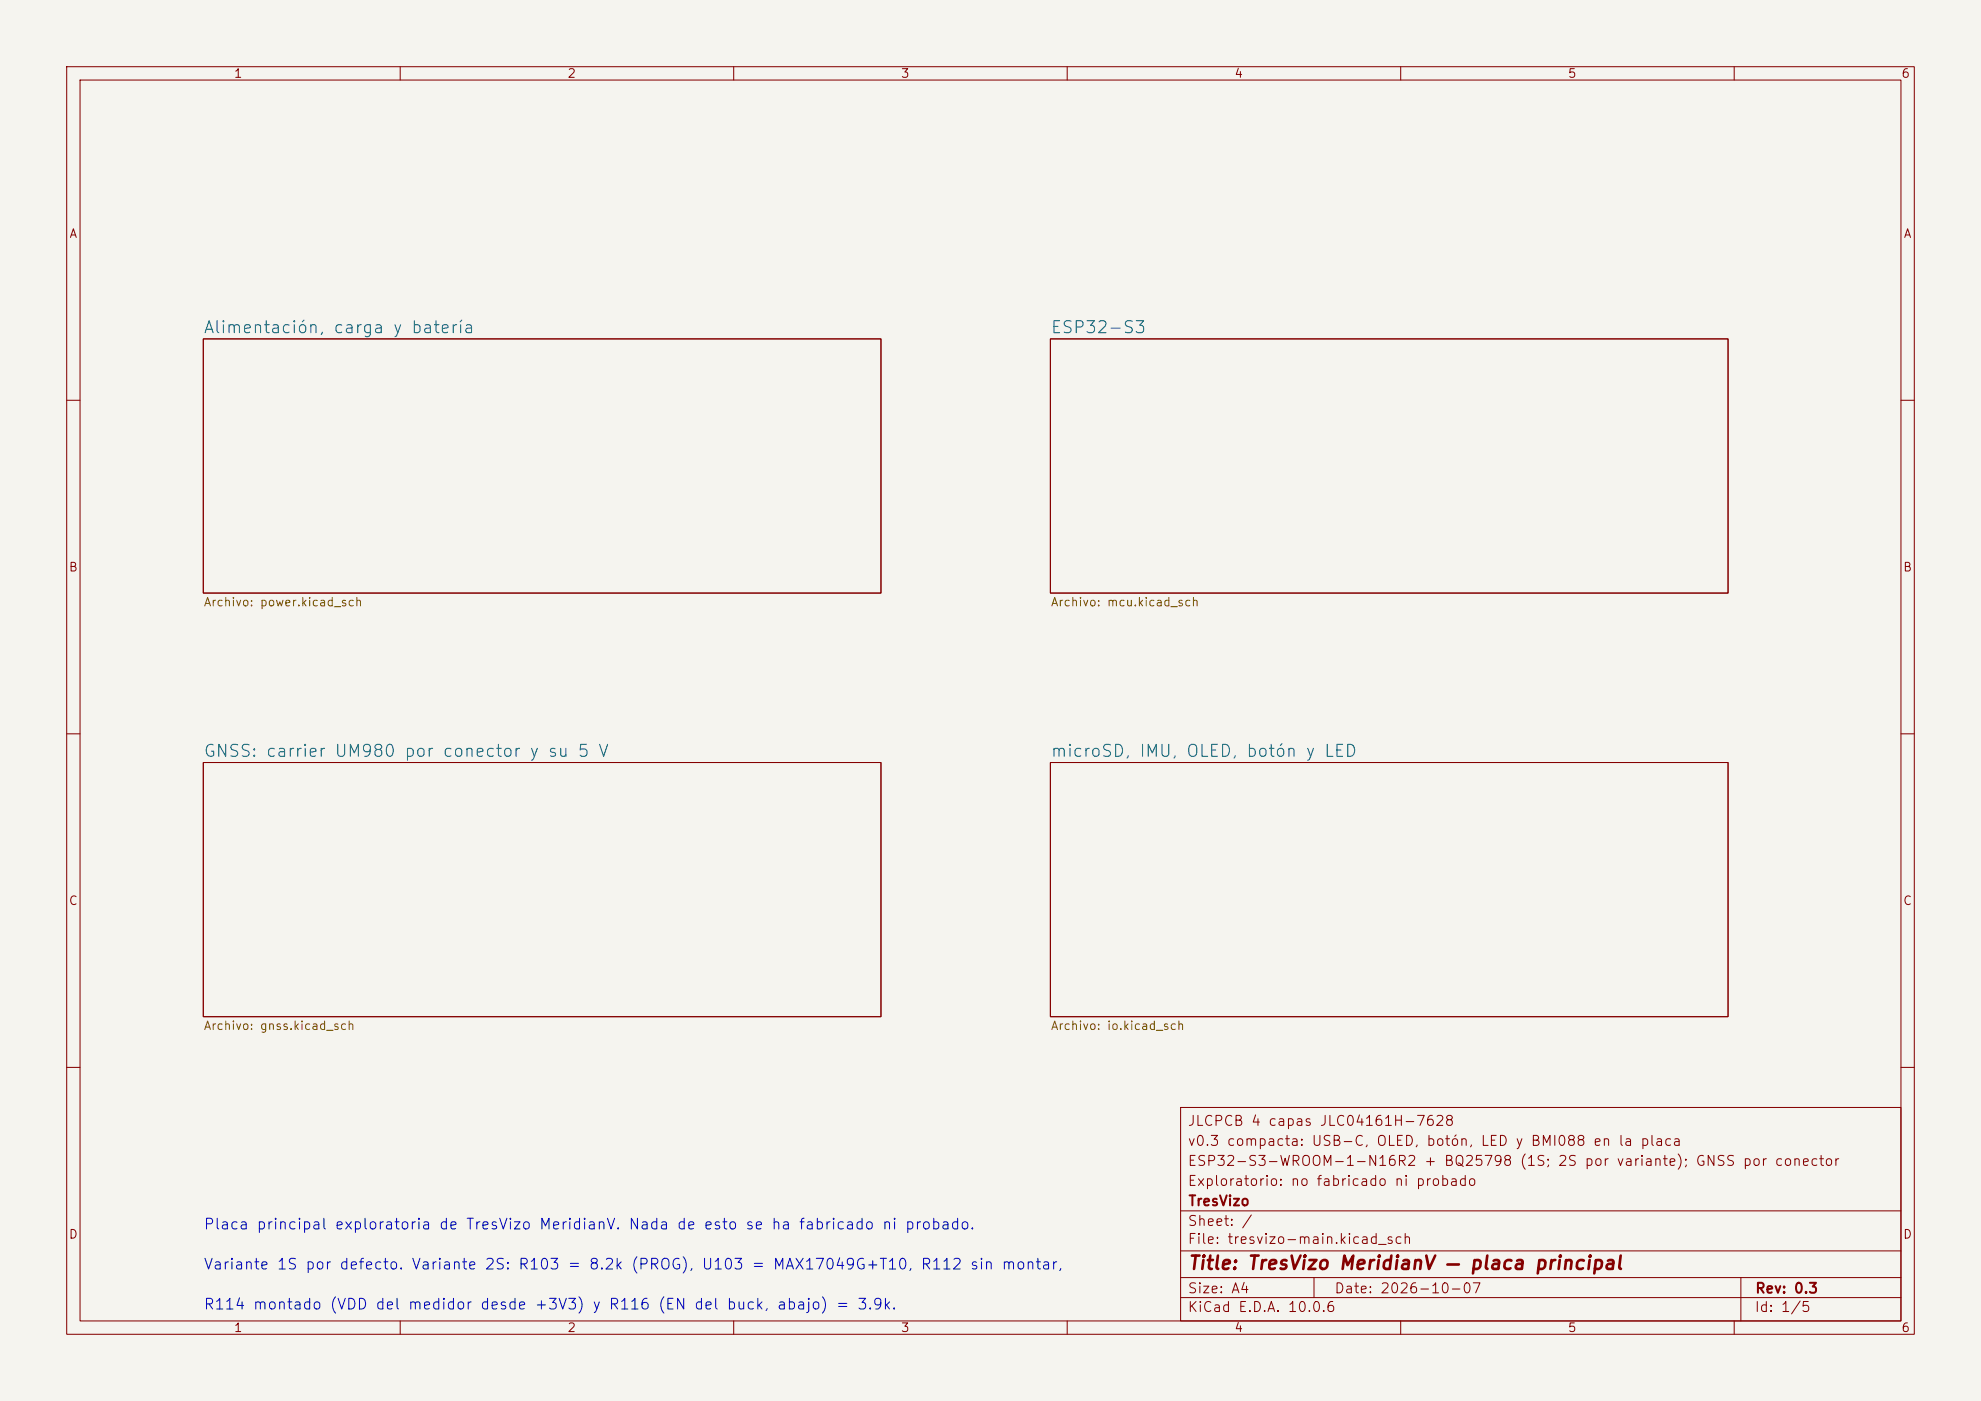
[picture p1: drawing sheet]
<svg xmlns="http://www.w3.org/2000/svg" width="297mm" height="210mm" viewBox="0 0 297 210" stroke-linecap="round" stroke-linejoin="round" font-family="sans-serif">
<defs><g id="words">
<text font-size="2" fill="#840000" x="178" y="190.8">Title: TresVizo MeridianV — placa principal</text>
<g font-size="1.8" fill="#006464">
<text x="30.4" y="50.4">Alimentación, carga y batería</text>
<text x="157.4" y="50.4">ESP32-S3</text>
<text x="30.4" y="113.9">GNSS: carrier UM980 por conector y su 5 V</text>
<text x="157.4" y="113.9">microSD, IMU, OLED, botón y LED</text>
</g>
<g font-size="1.6" fill="#0000c2">
<text x="30.4" y="184.7">Placa principal exploratoria de TresVizo MeridianV. Nada de esto se ha fabricado ni probado.</text>
<text x="30.4" y="190.7">Variante 1S por defecto. Variante 2S: R103 = 8.2k (PROG), U103 = MAX17049G+T10, R112 sin montar,</text>
<text x="30.4" y="196.7">R114 montado (VDD del medidor desde +3V3) y R116 (EN del buck, abajo) = 3.9k.</text>
</g>
<g font-size="1.5" fill="#840000">
<text x="178" y="172.1">v0.3 compacta: USB-C, OLED, botón, LED y BMI088 en la placa</text>
<text x="178" y="169.1">JLCPCB 4 capas JLC04161H-7628</text>
<text x="178" y="178.1">Exploratorio: no fabricado ni probado</text>
<text x="178" y="175.1">ESP32-S3-WROOM-1-N16R2 + BQ25798 (1S; 2S por variante); GNSS por conector</text>
<text x="178" y="184.1">Sheet: /</text>
<text x="178" y="181.1">TresVizo</text>
<text x="178" y="186.8">File: tresvizo-main.kicad_sch</text>
<text x="178" y="197">KiCad E.D.A. 10.0.6</text>
<text x="178" y="194.2">Size: A4</text>
<text x="200" y="194.2">Date: 2026-10-07</text>
<text x="263" y="197">Id: 1/5</text>
<text x="263" y="194.2">Rev: 0.3</text>
</g>
<g font-size="1.3" fill="#840000">
<text x="35" y="12">1</text>
<text x="85" y="12">2</text>
<text x="135" y="12">3</text>
<text x="185" y="12">4</text>
<text x="235" y="12">5</text>
<text x="285" y="12">6</text>
<text x="10.3" y="36">A</text>
<text x="285.3" y="36">A</text>
<text x="10.2" y="86">B</text>
<text x="285.2" y="86">B</text>
<text x="10.2" y="136">C</text>
<text x="285.2" y="136">C</text>
<text x="10.2" y="186">D</text>
<text x="285.2" y="186">D</text>
<text x="35" y="200">1</text>
<text x="85" y="200">2</text>
<text x="135" y="200">3</text>
<text x="185" y="200">4</text>
<text x="235" y="200">5</text>
<text x="285" y="200">6</text>
</g>
<g font-size="1.3" fill="#725600">
<text x="30.5" y="91.2">Archivo: power.kicad_sch</text>
<text x="157.5" y="91.2">Archivo: mcu.kicad_sch</text>
<text x="30.5" y="154.7">Archivo: gnss.kicad_sch</text>
<text x="157.5" y="154.7">Archivo: io.kicad_sch</text>
</g>
</g></defs>
<path d="M0 0h297v210h-297z" fill="#f5f4ef" stroke="#f5f4ef" stroke-width=".15"/>
<g fill="none" stroke="#840000" stroke-width=".15">
<path d="M10 10h277v190h-277zM12 12h273v186h-273zM60 10v2M110 10v2M160 10v2M210 10v2M260 10v2M30.5 50.8h101.6v38.1h-101.6zM157.5 50.8h101.6v38.1h-101.6zM10 60h2M285 60h2M10 110h2"/>
<path d="M30.5 114.3h101.6v38.1h-101.6zM157.5 114.3h101.6v38.1h-101.6zM285 110h2M10 160h2M177 166h108v32h-108zM285 160h2M60 198v2M110 198v2M160 198v2M177 194.5h108M177 191.5h108M177 187.5h108"/>
<path d="M177 181.5h108M197 191.5v3M210 198v2M260 198v2M261 191.5v6.5"/>
</g>
<use href="#words"/>
</svg>
